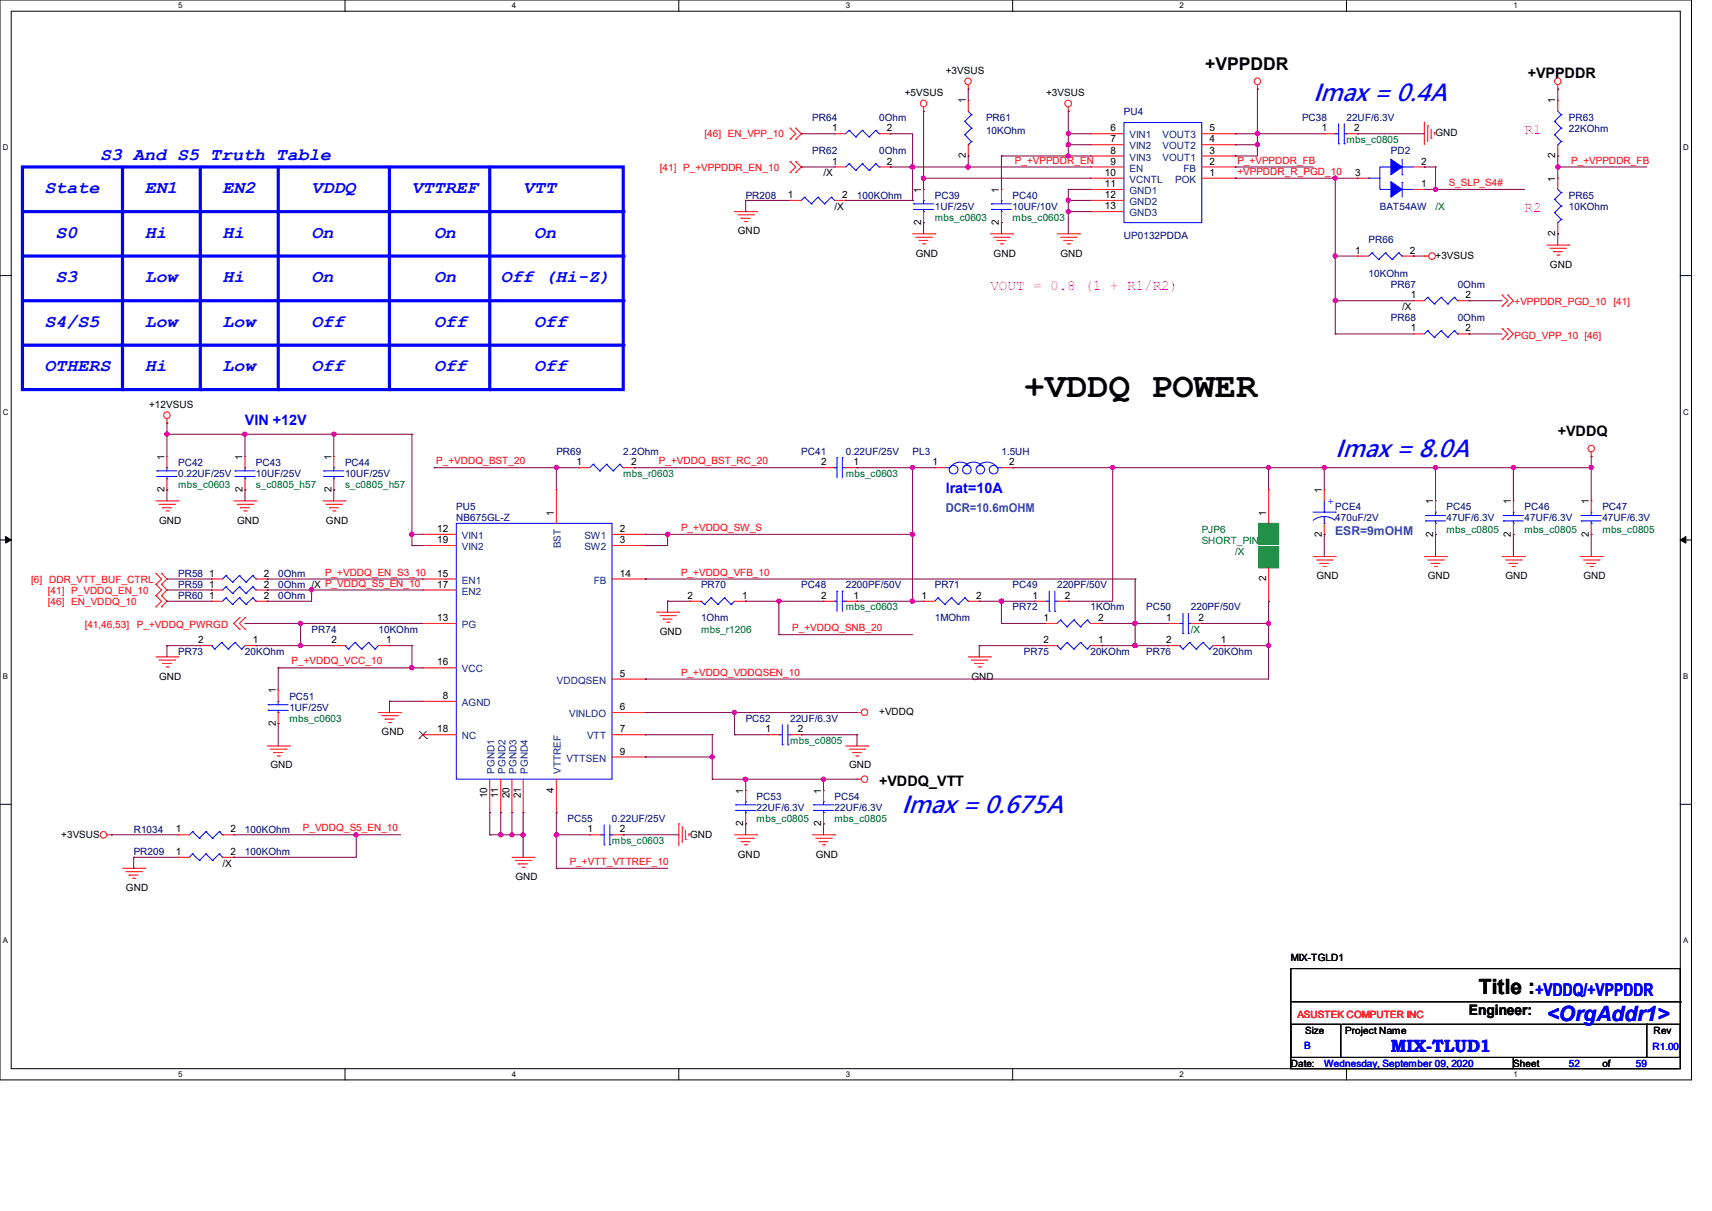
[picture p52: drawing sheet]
<svg xmlns="http://www.w3.org/2000/svg" width="297mm" height="210mm" viewBox="0 0 297 210" stroke-linecap="round" stroke-linejoin="round" font-family="sans-serif">
<defs><g id="words">
<text font-size="6.1" x="177.6" y="68.9">+VDDQ POWER</text>
<g font-size="4.3" fill="#00f">
<text x="227.8" y="17.5">Imax = 0.4A</text>
<text x="231.6" y="79.3">Imax = 8.0A</text>
<text x="156.4" y="141.1">Imax = 0.675A</text>
</g>
<text font-size="3.6" x="256.6" y="172.3">Title :</text>
<text font-size="3.6" fill="#00f" x="268.4" y="177.1">&lt;OrgAddr1&gt;</text>
<text font-size="3" x="209.1" y="12.1">+VPPDDR</text>
<g font-size="3" fill="#00f">
<text x="17.4" y="27.7">S3 And S5 Truth Table</text>
<text x="7.7" y="33.5">State</text>
<text x="25.1" y="33.5">EN1</text>
<text x="38.6" y="33.5">EN2</text>
<text x="54.1" y="33.5">VDDQ</text>
<text x="71.5" y="33.5">VTTREF</text>
<text x="90.8" y="33.5">VTT</text>
<text x="9.7" y="41.2">S0</text>
<text x="25.1" y="41.2">Hi</text>
<text x="38.6" y="41.2">Hi</text>
<text x="54.1" y="41.2">On</text>
<text x="75.3" y="41.2">On</text>
<text x="92.7" y="41.2">On</text>
<text x="9.7" y="48.9">S3</text>
<text x="25.1" y="48.9">Low</text>
<text x="38.6" y="48.9">Hi</text>
<text x="54.1" y="48.9">On</text>
<text x="75.3" y="48.9">On</text>
<text x="86.9" y="48.9">Off (Hi-Z)</text>
<text x="7.7" y="56.6">S4/S5</text>
<text x="25.1" y="56.6">Low</text>
<text x="38.6" y="56.6">Low</text>
<text x="54.1" y="56.6">Off</text>
<text x="75.3" y="56.6">Off</text>
<text x="92.7" y="56.6">Off</text>
<text x="7.7" y="64.4">OTHERS</text>
<text x="25.1" y="64.4">Hi</text>
<text x="38.6" y="64.4">Low</text>
<text x="54.1" y="64.4">Off</text>
<text x="75.3" y="64.4">Off</text>
<text x="92.7" y="64.4">Off</text>
<text x="266.4" y="172.7">+VDDQ/+VPPDDR</text>
<text x="241.3" y="182.4">MIX-TLUD1</text>
</g>
<g font-size="2.5">
<text x="265" y="13.5">+VPPDDR</text>
<text x="270.3" y="75.7">+VDDQ</text>
<text x="152.5" y="136.3">+VDDQ_VTT</text>
<text x="254.8" y="176.1">Engineer:</text>
</g>
<g font-size="2.5" fill="#f0f">
<text x="264.5" y="23.2">R1</text>
<text x="264.5" y="36.7">R2</text>
<text x="171.8" y="50.2">VOUT = 0.8 (1 + R1/R2)</text>
</g>
<g font-size="2.5" fill="#00f">
<text x="42.5" y="73.8">VIN +12V</text>
<text x="164.1" y="85.6">Irat=10A</text>
</g>
<g font-size="2.1" fill="#0080c0">
<text x="164.1" y="88.9">DCR=10.6mOHM</text>
<text x="231.6" y="92.8">ESR=9mOHM</text>
</g>
<g font-size="1.7">
<text x="157" y="16.7">+5VSUS</text>
<text x="164.1" y="12.8">+3VSUS</text>
<text x="167.6" y="17.9" transform="rotate(-90 167.6 17.9)">1</text>
<text x="181.5" y="16.7">+3VSUS</text>
<text x="269.8" y="17.9" transform="rotate(-90 269.8 17.9)">1</text>
<text x="144.4" y="22.8">1</text>
<text x="153.9" y="22.8">2</text>
<text x="192.7" y="22.8">6</text>
<text x="209.8" y="22.8">5</text>
<text x="229.3" y="22.8">1</text>
<text x="234.9" y="22.8">2</text>
<text x="249" y="23.6">GND</text>
<text x="144.4" y="28.5">1</text>
<text x="153.9" y="28.5">2</text>
<text x="167.6" y="27.4" transform="rotate(-90 167.6 27.4)">2</text>
<text x="192.7" y="24.7">7</text>
<text x="192.7" y="26.6">8</text>
<text x="192.7" y="28.5">9</text>
<text x="209.8" y="28.5">2</text>
<text x="209.8" y="26.6">3</text>
<text x="209.8" y="24.7">4</text>
<text x="246.5" y="28.5">2</text>
<text x="269.8" y="27.4" transform="rotate(-90 269.8 27.4)">2</text>
<text x="136.7" y="34.3">1</text>
<text x="142.9" y="30.6">/X</text>
<text x="146.1" y="34.3">2</text>
<text x="159.8" y="33.4" transform="rotate(-90 159.8 33.4)">1</text>
<text x="173.3" y="33.4" transform="rotate(-90 173.3 33.4)">1</text>
<text x="191.7" y="30.5">10</text>
<text x="191.7" y="32.4">11</text>
<text x="191.7" y="34.3">12</text>
<text x="209.8" y="30.5">1</text>
<text x="235.1" y="30.5">3</text>
<text x="246.5" y="32.4">1</text>
<text x="269.8" y="31.5" transform="rotate(-90 269.8 31.5)">1</text>
<text x="128" y="40.6">GND</text>
<text x="144.8" y="36.4">/X</text>
<text x="159.8" y="39" transform="rotate(-90 159.8 39)">2</text>
<text x="173.3" y="39" transform="rotate(-90 173.3 39)">2</text>
<text x="191.7" y="36.3">13</text>
<text x="269.8" y="40.9" transform="rotate(-90 269.8 40.9)">2</text>
<text x="158.9" y="44.5">GND</text>
<text x="172.4" y="44.5">GND</text>
<text x="184" y="44.5">GND</text>
<text x="235.1" y="44">1</text>
<text x="244.6" y="44">2</text>
<text x="249" y="44.9">+3VSUS</text>
<text x="268.9" y="46.4">GND</text>
<text x="243.2" y="53.8">/X</text>
<text x="244.8" y="51.7">1</text>
<text x="254.2" y="51.7">2</text>
<text x="244.8" y="57.5">1</text>
<text x="254.2" y="57.5">2</text>
<text x="25.9" y="70.7">+12VSUS</text>
<text x="28.5" y="79.8" transform="rotate(-90 28.5 79.8)">1</text>
<text x="42.1" y="79.8" transform="rotate(-90 42.1 79.8)">1</text>
<text x="57.5" y="79.8" transform="rotate(-90 57.5 79.8)">1</text>
<text x="100" y="80.7">1</text>
<text x="109.5" y="80.7">2</text>
<text x="142.4" y="80.7">2</text>
<text x="148.1" y="80.7">1</text>
<text x="161.8" y="80.7">1</text>
<text x="175.1" y="80.7">2</text>
<text x="28.5" y="85.3" transform="rotate(-90 28.5 85.3)">2</text>
<text x="42.1" y="85.3" transform="rotate(-90 42.1 85.3)">2</text>
<text x="57.5" y="85.3" transform="rotate(-90 57.5 85.3)">2</text>
<text x="96.1" y="89.4" transform="rotate(-90 96.1 89.4)">1</text>
<text x="219.7" y="89.4" transform="rotate(-90 219.7 89.4)">1</text>
<text x="229.3" y="85.5" transform="rotate(-90 229.3 85.5)">1</text>
<text x="248.6" y="87.5" transform="rotate(-90 248.6 87.5)">1</text>
<text x="262.1" y="87.5" transform="rotate(-90 262.1 87.5)">1</text>
<text x="275.6" y="87.5" transform="rotate(-90 275.6 87.5)">1</text>
<text x="27.6" y="90.8">GND</text>
<text x="41.1" y="90.8">GND</text>
<text x="56.6" y="90.8">GND</text>
<text x="75.9" y="92.2">12</text>
<text x="75.9" y="94.2">19</text>
<text x="107.5" y="92.2">2</text>
<text x="107.5" y="94.2">3</text>
<text x="229.3" y="93.1" transform="rotate(-90 229.3 93.1)">2</text>
<text x="248.6" y="93.1" transform="rotate(-90 248.6 93.1)">2</text>
<text x="262.1" y="93.1" transform="rotate(-90 262.1 93.1)">2</text>
<text x="275.6" y="93.1" transform="rotate(-90 275.6 93.1)">2</text>
<text x="36.3" y="101.9">1</text>
<text x="36.3" y="100">1</text>
<text x="45.8" y="101.9">2</text>
<text x="45.8" y="100">2</text>
<text x="75.9" y="100">15</text>
<text x="75.9" y="101.9">17</text>
<text x="107.5" y="100">14</text>
<text x="219.7" y="100.8" transform="rotate(-90 219.7 100.8)">2</text>
<text x="228.4" y="100.5">GND</text>
<text x="247.7" y="100.5">GND</text>
<text x="261.2" y="100.5">GND</text>
<text x="274.7" y="100.5">GND</text>
<text x="36.3" y="103.8">1</text>
<text x="45.8" y="103.8">2</text>
<text x="75.9" y="107.7">13</text>
<text x="119.3" y="103.8">2</text>
<text x="128.8" y="103.8">1</text>
<text x="142.4" y="103.8">2</text>
<text x="148.1" y="103.8">1</text>
<text x="159.8" y="103.8">1</text>
<text x="169.3" y="103.8">2</text>
<text x="179.1" y="103.8">1</text>
<text x="181.1" y="107.7">1</text>
<text x="184.7" y="103.8">2</text>
<text x="190.5" y="107.7">2</text>
<text x="202.3" y="107.7">1</text>
<text x="207.9" y="107.7">2</text>
<text x="34.4" y="111.5">2</text>
<text x="43.9" y="111.5">1</text>
<text x="57.5" y="111.5">2</text>
<text x="67" y="111.5">1</text>
<text x="114.5" y="110.1">GND</text>
<text x="181.1" y="111.5">2</text>
<text x="190.5" y="111.5">1</text>
<text x="202.3" y="111.5">2</text>
<text x="211.8" y="111.5">1</text>
<text x="27.6" y="117.9">GND</text>
<text x="75.9" y="115.4">16</text>
<text x="107.5" y="117.3">5</text>
<text x="168.5" y="117.9">GND</text>
<text x="47.8" y="125.9" transform="rotate(-90 47.8 125.9)">2</text>
<text x="47.8" y="120.3" transform="rotate(-90 47.8 120.3)">1</text>
<text x="76.8" y="121.2">8</text>
<text x="107.5" y="123.1">6</text>
<text x="152.5" y="124">+VDDQ</text>
<text x="66.2" y="127.5">GND</text>
<text x="75.9" y="127">18</text>
<text x="107.5" y="127">7</text>
<text x="107.5" y="130.8">9</text>
<text x="132.8" y="127">1</text>
<text x="138.4" y="127">2</text>
<text x="46.9" y="133.3">GND</text>
<text x="96.1" y="137.5" transform="rotate(-90 96.1 137.5)">4</text>
<text x="128.9" y="137.7" transform="rotate(-90 128.9 137.7)">1</text>
<text x="142.4" y="137.7" transform="rotate(-90 142.4 137.7)">1</text>
<text x="147.3" y="133.3">GND</text>
<text x="84.5" y="138.4" transform="rotate(-90 84.5 138.4)">10</text>
<text x="86.4" y="138.4" transform="rotate(-90 86.4 138.4)">11</text>
<text x="88.4" y="138.4" transform="rotate(-90 88.4 138.4)">20</text>
<text x="90.3" y="138.4" transform="rotate(-90 90.3 138.4)">21</text>
<text x="128.9" y="143.3" transform="rotate(-90 128.9 143.3)">2</text>
<text x="142.4" y="143.3" transform="rotate(-90 142.4 143.3)">2</text>
<text x="10.6" y="145.2">+3VSUS</text>
<text x="30.5" y="148.2">1</text>
<text x="30.5" y="144.4">1</text>
<text x="40" y="148.2">2</text>
<text x="40" y="144.4">2</text>
<text x="101.9" y="144.4">1</text>
<text x="107.5" y="144.4">2</text>
<text x="119.7" y="145.2">GND</text>
<text x="128" y="148.7">GND</text>
<text x="141.5" y="148.7">GND</text>
<text x="21.8" y="154.5">GND</text>
<text x="38.6" y="150.3">/X</text>
<text x="89.4" y="152.6">GND</text>
<text x="223.9" y="166.7">MIX-TGLD1</text>
<text x="226.4" y="179.2">Size</text>
<text x="233.4" y="179.2">Project Name</text>
<text x="286.9" y="179.4">Rev</text>
<text x="223.9" y="185">Date:</text>
<text x="262.5" y="185">Sheet</text>
<text x="278" y="185">of</text>
</g>
<g font-size="1.7" fill="#f00">
<text x="122.2" y="23.8">[46] EN_VPP_10</text>
<text x="114.5" y="29.6">[41] P_+VPPDDR_EN_10</text>
<text x="176.1" y="28.4">P_+VPPDDR_EN</text>
<text x="214.7" y="28.4">P_+VPPDDR_FB</text>
<text x="272.6" y="28.4">P_+VPPDDR_FB</text>
<text x="214.7" y="30.3">+VPPDDR_R_PGD_10</text>
<text x="251.3" y="32.3">S_SLP_S4#</text>
<text x="262.8" y="53">+VPPDDR_PGD_10</text>
<text x="279.9" y="53">[41]</text>
<text x="262.8" y="58.8">PGD_VPP_10 [46]</text>
<text x="75.7" y="80.5">P_+VDDQ_BST_20</text>
<text x="114.3" y="80.5">P_+VDDQ_BST_RC_20</text>
<text x="118.1" y="92.1">P_+VDDQ_SW_S</text>
<text x="5.4" y="101">[6] DDR_VTT_BUF_CTRL</text>
<text x="56.4" y="99.8">P_+VDDQ_EN_S3_10</text>
<text x="118.1" y="99.8">P_+VDDQ_VFB_10</text>
<text x="8.3" y="104.9">[46] EN_VDDQ_10</text>
<text x="8.3" y="103">[41] P_VDDQ_EN_10</text>
<text x="14.7" y="109">[41,46,53]</text>
<text x="23.7" y="109">P_+VDDQ_PWRGD</text>
<text x="137.5" y="109.5">P_+VDDQ_SNB_20</text>
<text x="50.6" y="115.2">P_+VDDQ_VCC_10</text>
<text x="118.1" y="117.2">P_+VDDQ_VDDQSEN_10</text>
<text x="52.5" y="144.2">P_VDDQ_S5_EN_10</text>
<text x="98.8" y="150">P_+VTT_VTTREF_10</text>
<text x="225.1" y="176.5">ASUSTEK COMPUTER INC</text>
</g>
<g font-size="1.7" fill="#000080">
<text x="140.9" y="20.9">PR64</text>
<text x="152.5" y="20.9">0Ohm</text>
<text x="171.1" y="20.9">PR61</text>
<text x="171.1" y="23.2">10KOhm</text>
<text x="195" y="20">PU4</text>
<text x="225.9" y="20.9">PC38</text>
<text x="233.6" y="20.9">22UF/6.3V</text>
<text x="272.2" y="20.9">PR63</text>
<text x="272.2" y="22.9">22KOhm</text>
<text x="140.9" y="26.7">PR62</text>
<text x="152.5" y="26.7">0Ohm</text>
<text x="241.3" y="26.7">PD2</text>
<text x="129.4" y="34.5">PR208</text>
<text x="148.7" y="34.5">100KOhm</text>
<text x="162.2" y="34.5">PC39</text>
<text x="175.7" y="34.5">PC40</text>
<text x="272.2" y="34.5">PR65</text>
<text x="162.2" y="36.4">1UF/25V</text>
<text x="175.7" y="36.4">10UF/10V</text>
<text x="195" y="41.4">UP0132PDDA</text>
<text x="239.4" y="36.4">BAT54AW</text>
<text x="272.2" y="36.4">10KOhm</text>
<text x="237.4" y="42.2">PR66</text>
<text x="237.4" y="48">10KOhm</text>
<text x="241.3" y="49.9">PR67</text>
<text x="252.9" y="49.9">0Ohm</text>
<text x="241.3" y="55.7">PR68</text>
<text x="252.9" y="55.7">0Ohm</text>
<text x="30.9" y="80.8">PC42</text>
<text x="30.9" y="82.7">0.22UF/25V</text>
<text x="44.4" y="80.8">PC43</text>
<text x="44.4" y="82.7">10UF/25V</text>
<text x="59.9" y="80.8">PC44</text>
<text x="59.9" y="82.7">10UF/25V</text>
<text x="96.5" y="78.8">PR69</text>
<text x="108.1" y="78.8">2.2Ohm</text>
<text x="139" y="78.8">PC41</text>
<text x="146.7" y="78.8">0.22UF/25V</text>
<text x="158.3" y="78.8">PL3</text>
<text x="173.7" y="78.8">1.5UH</text>
<text x="79.2" y="88.5">PU5</text>
<text x="231.6" y="88.5">PCE4</text>
<text x="250.9" y="88.5">PC45</text>
<text x="264.5" y="88.5">PC46</text>
<text x="278" y="88.5">PC47</text>
<text x="79.2" y="90.4">NB675GL-Z</text>
<text x="231.6" y="90.4">470uF/2V</text>
<text x="250.9" y="90.4">47UF/6.3V</text>
<text x="264.5" y="90.4">47UF/6.3V</text>
<text x="278" y="90.4">47UF/6.3V</text>
<text x="30.9" y="100.1">PR58</text>
<text x="48.3" y="100.1">0Ohm</text>
<text x="30.9" y="102">PR59</text>
<text x="30.9" y="103.9">PR60</text>
<text x="48.3" y="102">0Ohm /X P_VDDQ_S5_EN_10</text>
<text x="48.3" y="103.9">0Ohm</text>
<text x="121.6" y="102">PR70</text>
<text x="121.6" y="107.8">1Ohm</text>
<text x="139" y="102">PC48</text>
<text x="146.7" y="102">2200PF/50V</text>
<text x="162.2" y="102">PR71</text>
<text x="162.2" y="107.8">1MOhm</text>
<text x="175.7" y="105.9">PR72</text>
<text x="175.7" y="102">PC49</text>
<text x="183.4" y="102">220PF/50V</text>
<text x="189.2" y="105.9">1KOhm</text>
<text x="198.8" y="105.9">PC50</text>
<text x="206.6" y="105.9">220PF/50V</text>
<text x="30.9" y="113.6">PR73</text>
<text x="42.5" y="113.6">20KOhm</text>
<text x="54.1" y="109.7">PR74</text>
<text x="65.7" y="109.7">10KOhm</text>
<text x="177.6" y="113.6">PR75</text>
<text x="189.2" y="113.6">20KOhm</text>
<text x="198.8" y="113.6">PR76</text>
<text x="210.4" y="113.6">20KOhm</text>
<text x="50.2" y="121.3">PC51</text>
<text x="50.2" y="123.2">1UF/25V</text>
<text x="129.4" y="125.2">PC52</text>
<text x="137.1" y="125.2">22UF/6.3V</text>
<text x="98.5" y="142.5">PC55</text>
<text x="106.2" y="142.5">0.22UF/25V</text>
<text x="131.3" y="138.7">PC53</text>
<text x="131.3" y="140.6">22UF/6.3V</text>
<text x="144.8" y="138.7">PC54</text>
<text x="144.8" y="140.6">22UF/6.3V</text>
<text x="23.2" y="148.3">PR209</text>
<text x="23.2" y="144.5">R1034</text>
<text x="42.5" y="148.3">100KOhm</text>
<text x="42.5" y="144.5">100KOhm</text>
</g>
<g font-size="1.7" fill="#004080">
<text x="196" y="24">VIN1</text>
<text x="196" y="25.9">VIN2</text>
<text x="196" y="27.9">VIN3</text>
<text x="196" y="29.8">EN</text>
<text x="201.7" y="27.9">VOUT1</text>
<text x="201.7" y="25.9">VOUT2</text>
<text x="201.7" y="24">VOUT3</text>
<text x="205.3" y="29.8">FB</text>
<text x="196" y="31.7">VCNTL</text>
<text x="196" y="33.7">GND1</text>
<text x="196" y="35.6">GND2</text>
<text x="203.9" y="31.7">POK</text>
<text x="196" y="37.5">GND3</text>
<text x="80.1" y="93.5">VIN1</text>
<text x="80.1" y="95.4">VIN2</text>
<text x="97.3" y="95.1" transform="rotate(-90 97.3 95.1)">BST</text>
<text x="101.4" y="93.5">SW1</text>
<text x="101.4" y="95.4">SW2</text>
<text x="80.1" y="101.2">EN1</text>
<text x="103" y="101.2">FB</text>
<text x="80.1" y="103.1">EN2</text>
<text x="80.1" y="108.9">PG</text>
<text x="80.1" y="116.6">VCC</text>
<text x="96.6" y="118.6">VDDQSEN</text>
<text x="80.1" y="122.4">AGND</text>
<text x="98.8" y="124.4">VINLDO</text>
<text x="80.1" y="128.2">NC</text>
<text x="101.9" y="128.2">VTT</text>
<text x="85.8" y="134.2" transform="rotate(-90 85.8 134.2)">PGND1</text>
<text x="87.7" y="134.2" transform="rotate(-90 87.7 134.2)">PGND2</text>
<text x="89.6" y="134.2" transform="rotate(-90 89.6 134.2)">PGND3</text>
<text x="91.6" y="134.2" transform="rotate(-90 91.6 134.2)">PGND4</text>
<text x="97.3" y="134.2" transform="rotate(-90 97.3 134.2)">VTTREF</text>
<text x="98.3" y="132.1">VTTSEN</text>
</g>
<g font-size="1.7" fill="#008000">
<text x="233.6" y="24.8">mbs_c0805</text>
<text x="162.2" y="38.3">mbs_c0603</text>
<text x="175.7" y="38.3">mbs_c0603</text>
<text x="249" y="36.4">/X</text>
<text x="108.1" y="82.7">mbs_r0603</text>
<text x="146.7" y="82.7">mbs_c0603</text>
<text x="30.9" y="84.6">mbs_c0603</text>
<text x="44.4" y="84.6">s_c0805_h57</text>
<text x="59.9" y="84.6">s_c0805_h57</text>
<text x="208.5" y="92.4">PJP6</text>
<text x="208.5" y="94.3">SHORT_PIN</text>
<text x="250.9" y="92.4">mbs_c0805</text>
<text x="264.5" y="92.4">mbs_c0805</text>
<text x="278" y="92.4">mbs_c0805</text>
<text x="214.3" y="96.2">/X</text>
<text x="146.7" y="105.9">mbs_c0603</text>
<text x="121.6" y="109.7">mbs_r1206</text>
<text x="206.6" y="109.7">/X</text>
<text x="50.2" y="125.2">mbs_c0603</text>
<text x="137.1" y="129">mbs_c0805</text>
<text x="131.3" y="142.5">mbs_c0805</text>
<text x="144.8" y="142.5">mbs_c0805</text>
<text x="106.2" y="146.4">mbs_c0603</text>
</g>
<g font-size="1.7" fill="#00f">
<text x="230.3" y="87.3">+</text>
<text x="226.3" y="181.9">B</text>
<text x="229.7" y="185">Wednesday, September 09, 2020</text>
<text x="272.2" y="185">52</text>
<text x="283.8" y="185">59</text>
<text x="286.7" y="182.1">R1.00</text>
</g>
<g font-size="1.4">
<text x="30.9" y="1.4">5</text>
<text x="88.8" y="1.4">4</text>
<text x="146.7" y="1.4">3</text>
<text x="204.6" y="1.4">2</text>
<text x="262.6" y="1.4">1</text>
<text x=".5" y="26.1">D</text>
<text x="292" y="26.1">D</text>
<text x=".5" y="71.9">C</text>
<text x="292" y="71.9">C</text>
<text x=".5" y="117.8">B</text>
<text x="292" y="117.8">B</text>
<text x=".5" y="163.6">A</text>
<text x="292" y="163.6">A</text>
<text x="30.9" y="186.8">5</text>
<text x="88.8" y="186.8">4</text>
<text x="146.7" y="186.8">3</text>
<text x="204.6" y="186.8">2</text>
<text x="262.6" y="186.8">1</text>
</g>
</g></defs>
<path d="M0 0h293.5v187.3h-293.5zM1.9 1.9h289.6v183.4h-289.6z" fill="none" stroke="#000" stroke-width=".17"/>
<g fill="#fff">
<path d="M30.9 .2h.8v1.5h-.8z"/>
<path d="M30.9 185.5h.8v1.6h-.8z"/>
</g>
<path d="M59.9 0v1.9M59.9 185.3v2" fill="none" stroke="#000" stroke-width=".17"/>
<g fill="#fff">
<path d="M88.8 .2h.8v1.5h-.8z"/>
<path d="M88.8 185.5h.8v1.6h-.8z"/>
</g>
<path d="M117.8 0v1.9M117.8 185.3v2" fill="none" stroke="#000" stroke-width=".17"/>
<g fill="#fff">
<path d="M146.7 .2h.8v1.5h-.8z"/>
<path d="M146.7 185.5h.8v1.6h-.8z"/>
</g>
<path d="M175.7 0v1.9M175.7 185.3v2" fill="none" stroke="#000" stroke-width=".17"/>
<g fill="#fff">
<path d="M204.6 .2h.8v1.5h-.8z"/>
<path d="M204.6 185.5h.8v1.6h-.8z"/>
</g>
<path d="M233.6 0v1.9M233.6 185.3v2" fill="none" stroke="#000" stroke-width=".17"/>
<g fill="#fff">
<path d="M262.6 .2h.7v1.5h-.7z"/>
<path d="M262.6 185.5h.7v1.6h-.7z"/>
<path d="M.5 24.8h1v1.6h-1z"/>
<path d="M292 24.8h1v1.6h-1z"/>
<path d="M.5 70.7h1v1.5h-1z"/>
<path d="M292 70.7h1v1.5h-1z"/>
</g>
<path d="M0 47.8h1.9M291.5 47.8h2" fill="none" stroke="#000" stroke-width=".17"/>
<g fill="#fff">
<path d="M.5 116.5h.9v1.6h-.9z"/>
<path d="M292 116.5h.9v1.6h-.9z"/>
</g>
<path d="M0 93.6h1.9M291.5 93.6h2" fill="none" stroke="#000" stroke-width=".17"/>
<path d="M1 93l.9 .6-.9 .6zM291.5 93.6l1-.6v1.2z" fill="#000" stroke="#000" stroke-width=".17"/>
<g fill="#fff">
<path d="M.5 162.4h.9v1.5h-.9z"/>
<path d="M292 162.4h.9v1.5h-.9z"/>
</g>
<path d="M0 139.5h1.9M291.5 139.5h2" fill="none" stroke="#000" stroke-width=".17"/>
<path d="M21.3 29v38.6" fill="none" stroke="#00f" stroke-width=".55"/>
<circle cx="21.3" cy="67.6" r=".28" fill="#00f"/>
<path d="M3.9 29h104.2v38.6h-104.2zM3.9 59.9h104.2" fill="none" stroke="#00f" stroke-width=".55"/>
<circle cx="108.1" cy="59.9" r=".28" fill="#00f"/>
<path d="M3.9 52.2h104.2" fill="none" stroke="#00f" stroke-width=".55"/>
<circle cx="108.1" cy="52.2" r=".28" fill="#00f"/>
<path d="M3.9 44.4h104.2" fill="none" stroke="#00f" stroke-width=".55"/>
<circle cx="108.1" cy="44.4" r=".28" fill="#00f"/>
<path d="M3.9 36.7h104.2" fill="none" stroke="#00f" stroke-width=".55"/>
<circle cx="108.1" cy="36.7" r=".28" fill="#00f"/>
<path d="M34.8 29v38.6" fill="none" stroke="#00f" stroke-width=".55"/>
<circle cx="34.8" cy="67.6" r=".28" fill="#00f"/>
<path d="M48.3 29v38.6" fill="none" stroke="#00f" stroke-width=".55"/>
<circle cx="48.3" cy="67.6" r=".28" fill="#00f"/>
<path d="M67.6 29v38.6" fill="none" stroke="#00f" stroke-width=".55"/>
<circle cx="67.6" cy="67.6" r=".28" fill="#00f"/>
<path d="M85 29v38.6" fill="none" stroke="#00f" stroke-width=".55"/>
<circle cx="85" cy="67.6" r=".28" fill="#00f"/>
<g fill="none" stroke="#f00" stroke-width=".17">
<path d="M160.2 19.3h.1M160.2 18.5v.8M168 15.5h.1M168 17.4h.1M168 14.7v.8M168 17.4v1.9M185.3 19.3h.1M185.3 18.5v.8M218.1 15.5h.1M218.1 14.7v.8M270.3 15.5h.1M270.3 17.4h.1"/>
<path d="M270.3 14.7v.8M270.3 17.4v1.9M127.4 36.7h3.9M128 37.3h2.7M128.6 37.8h.1M128.6 37.8h1.5M129.2 38.4h.3M129.5 38.4h.1M130.7 37.3h.1M131.3 36.7h.1M137.1 29.9h.1M137.1 28h.1"/>
<path d="M137.1 24.1h.1M137.1 22.2h.1M137.1 34.8h.1M137.1 28l.9 1-.9 .9M137.1 22.2l.9 1-.9 .9M137.1 34.8h1.9M138 28h.1M138 29.9h.1M138 22.2h.1M138 24.1h.1M138 28l1 1-1 .9M138 22.2l1 1-1 .9"/>
<path d="M144.8 29h.1M144.8 23.2h.1M144.8 29h1.9M144.8 23.2h1.9M144.8 34.8h1.9M146.7 34.8h.1M152.5 29h1.9M152.5 23.2h1.9M154.4 29h.1M154.4 23.2h.1M160.2 32.9h.1M160.2 38.6h.1"/>
<path d="M160.2 32.9v1.9M160.2 36.7v1.9M168 27.1h.1M168 25.1v2M173.7 32.9h.1M173.7 38.6h.1M173.7 32.9v1.9M173.7 36.7v1.9M189.2 23.2h.1M189.2 25.1h.1M189.2 27.1h.1M189.2 29h.1"/>
<path d="M189.2 30.9h.1M189.2 32.9h.1M189.2 34.8h.1M189.2 36.7h.1M189.2 36.7h5.8M189.2 30.9h5.8M189.2 29h5.8M189.2 27.1h5.8M189.2 25.1h5.8M189.2 23.2h5.8M189.2 32.9h5.8M189.2 34.8h5.8"/>
<path d="M208.5 30.9h5.8M208.5 29h5.8M208.5 27.1h5.8M208.5 25.1h5.8M208.5 23.2h5.8M214.3 30.9h.1M214.3 29h.1M214.3 27.1h.1M214.3 25.1h.1M214.3 23.2h.1M229.7 23.2h.1M229.7 23.2h1.9"/>
<path d="M233.6 23.2h1.9M235.5 30.9h.1M235.5 23.2h.1M235.5 30.9h1.9M245.2 29h1.9M245.2 32.9h1.9M247.1 21.3h.1M247.1 32.9h.1M247.1 29h.1M247.1 21.3v3.8M247.7 21.8h.1M247.7 21.8v2.8"/>
<path d="M248.3 24h.1M248.3 22.4v1.6M248.8 23h.1M248.8 23v.4M270.3 27.1h.1M270.3 30.9h.1M270.3 25.1v2M270.3 30.9v2M270.3 38.6v2M158.3 40.6h3.9M158.9 41.1h2.7M159.5 41.7h.1"/>
<path d="M159.5 41.7h1.5M160.1 42.3h.3M160.4 42.3h.1M161.6 41.1h.1M162.2 40.6h.1M171.8 40.6h3.9M172.4 41.1h2.7M173 41.7h.1M173 41.7h1.5M173.6 42.3h.3M173.9 42.3h.1M175.1 41.1h.1"/>
<path d="M175.7 40.6h.1M183.4 40.6h3.9M184 41.1h2.7M184.6 41.7h.1M184.6 41.7h1.5M185.1 42.3h.4M185.5 42.3h.1M186.7 41.1h.1M187.3 40.6h.1M235.5 44.4h.1M235.5 44.4h1.9M243.2 44.4h2"/>
<path d="M245.2 52.2h.1M245.2 44.4h.1M245.2 57.9h.1M245.2 52.2h1.9M245.2 57.9h1.9M247.1 44.4h.1M247.1 44.4h.8M252.9 52.2h1.9M252.9 57.9h1.9M254.8 52.2h.1M254.8 57.9h.1M260.6 51.2h.1"/>
<path d="M260.6 53.1h.1M260.6 57h.1M260.6 58.9h.1M260.6 51.2l1 1-1 .9M260.6 57l1 .9-1 1M261.6 51.2h.1M261.6 53.1h.1M261.6 57h.1M261.6 58.9h.1M261.6 51.2l1 1-1 .9M261.6 57l1 .9-1 1M268.4 42.5h3.8"/>
<path d="M268.9 43.1h2.7M269.5 43.6h.1M269.5 43.6h1.6M270.1 44.2h.4M270.3 40.6h.1M270.5 44.2h.1M271.6 43.1h.1M272.2 42.5h.1M29 73.4h.1M29 79.2h.1M29 72.6v.8M29 79.2v1.9"/>
<path d="M42.5 79.2h.1M42.5 79.2v1.9M57.9 79.2h.1M57.9 79.2v1.9M276.1 79.2h.1M276.1 78.4v.8M27.1 99.4h.1M27.1 86.9h3.8M27.1 99.4l.9 1-.9 .9M27.6 87.5h2.7M28 99.4h.1M28 99.4l1 1-1 .9"/>
<path d="M28.2 88.1h.1M28.2 88.1h1.6M28.8 88.6h.4M29 85h.1M29 83v2M29.2 88.6h.1M30.3 87.5h.1M30.9 86.9h.1M40.6 86.9h3.8M41.1 87.5h2.8M41.7 88.1h.1M41.7 88.1h1.6"/>
<path d="M42.3 88.6h.4M42.5 85h.1M42.5 83v2M42.7 88.6h.1M43.9 87.5h.1M44.4 86.9h.1M56 86.9h3.9M56.6 87.5h2.7M57.1 88.1h.1M57.1 88.1h1.6M57.7 88.6h.4M57.9 85h.1"/>
<path d="M57.9 83v2M58.1 88.6h.1M59.3 87.5h.1M59.9 86.9h.1M73.4 92.7h.1M73.4 94.6h.1M73.4 92.7h5.8M73.4 94.6h5.8M96.5 85h.1M96.5 85v5.8M100.4 81.1h.1M100.4 81.1h1.9"/>
<path d="M106.2 92.7h5.8M106.2 94.6h5.8M108.1 81.1h2M110.1 81.1h.1M112 92.7h.1M112 94.6h.1M142.9 81.1h.1M142.9 81.1h1.9M146.7 81.1h2M148.7 81.1h.1M162.2 81.1h.1M162.2 81.1h1.9"/>
<path d="M173.7 81.1h2M175.7 81.1h.1M220.1 85h.1M220.1 85v5.8M220.1 98.5v5.8M227.8 96.5h3.8M228.4 97.1h2.7M229 97.7h.1M229 97.7h1.5M229.5 98.3h.4M229.7 85h.1M229.7 92.7h.1"/>
<path d="M229.7 85v1.9M229.7 90.8v1.9M229.9 98.3h.1M231.1 97.1h.1M231.6 96.5h.1M247.1 96.5h3.9M247.7 97.1h2.7M248.3 97.7h.1M248.3 97.7h1.5M248.8 98.3h.4M249 86.9h.1M249 92.7h.1"/>
<path d="M249 86.9v1.9M249 90.8v1.9M249.2 98.3h.1M250.4 97.1h.1M251 96.5h.1M260.6 96.5h3.9M261.2 97.1h2.7M261.8 97.7h.1M261.8 97.7h1.5M262.3 98.3h.5M262.6 86.9h.1M262.6 92.7h.1"/>
<path d="M262.6 86.9v1.9M262.6 90.8v1.9M262.8 98.3h.1M263.9 97.1h.1M264.5 96.5h.1M274.2 96.5h3.8M274.7 97.1h2.7M275.3 97.7h.1M275.3 97.7h1.5M275.9 98.3h.4M276.1 86.9h.1M276.1 92.7h.1"/>
<path d="M276.1 86.9v1.9M276.1 90.8v1.9M276.3 98.3h.1M277.4 97.1h.1M278 96.5h.1M27.1 101.3h.1M27.1 105.2h.1M27.1 103.3h.1M27.1 113.9h3.8M27.1 103.3l.9 1-.9 .9M27.1 101.3l.9 1-.9 1M27.6 114.5h2.7"/>
<path d="M28 101.3h.1M28 103.3h.1M28 105.2h.1M28 103.3l1 1-1 .9M28 101.3l1 1-1 1M28.2 115.1h.1M28.2 115.1h1.6M28.8 115.7h.4M29.2 115.7h.1M30.3 114.5h.1M30.9 113.9h.1M34.8 112h.1"/>
<path d="M34.8 112h1.9M36.7 102.3h.1M36.7 104.3h.1M36.7 100.4h.1M36.7 104.3h1.9M36.7 102.3h1.9M36.7 100.4h1.9M41.5 107.1h.1M41.5 109.1h.1M41.5 107.1l-.9 1 .9 1M42.5 107.1h.1M42.5 109.1h.1"/>
<path d="M42.5 107.1l-1 1 1 1M42.5 112h1.9M44.4 112h.1M44.4 104.3h2M44.4 102.3h2M44.4 100.4h2M46.4 102.3h.1M46.4 104.3h.1M46.4 100.4h.1M48.3 119.7h.1M48.3 119.7v1.9M57.9 112h.1"/>
<path d="M57.9 112h2M65.7 112h1.9M67.6 112h.1M73.4 108.1h.1M73.4 100.4h.1M73.4 115.8h.1M73.4 102.3h.1M73.4 108.1h5.8M73.4 102.3h5.8M73.4 100.4h5.8M73.4 115.8h5.8M106.2 117.8h5.8"/>
<path d="M106.2 100.4h5.8M112 117.8h.1M112 100.4h.1M113.9 106.2h3.9M114.5 106.8h2.7M115.1 107.4h.1M115.1 107.4h1.5M115.7 107.9h.3M116 107.9h.1M117.2 106.8h.1M117.8 106.2h.1M119.7 104.3h.1"/>
<path d="M119.7 104.3h1.9M127.4 104.3h2M129.4 104.3h.1M142.9 104.3h.1M142.9 104.3h1.9M146.7 104.3h2M148.7 104.3h.1M160.2 104.3h.1M160.2 104.3h2M168 113.9h3.8M168 104.3h1.9M168.5 114.5h2.7"/>
<path d="M169.1 115.1h.1M169.1 115.1h1.5M169.7 115.7h.4M169.9 104.3h.1M170.1 115.7h.1M171.2 114.5h.1M171.8 113.9h.1M179.5 104.3h.1M179.5 104.3h2M181.5 108.1h.1M181.5 112h.1M181.5 112h1.9"/>
<path d="M181.5 108.1h1.9M183.4 104.3h1.9M185.3 104.3h.1M189.2 112h1.9M189.2 108.1h1.9M191.1 108.1h.1M191.1 112h.1M202.7 112h.1M202.7 108.1h.1M202.7 112h1.9M202.7 108.1h1.9M206.6 108.1h1.9"/>
<path d="M208.5 108.1h.1M210.4 112h1.9M212.3 112h.1M220.1 104.3h.1M46.4 129.4h3.8M46.9 129.9h2.7M47.5 130.5h.1M47.5 130.5h1.6M48.1 131.1h.4M48.3 125.5h.1M48.3 123.6v1.9M48.5 131.1h.1"/>
<path d="M49.6 129.9h.1M50.2 129.4h.1M65.7 123.6h3.8M66.2 124.1h2.7M66.8 124.7h.1M66.8 124.7h1.6M67.4 125.3h.4M67.8 125.3h.1M68.9 124.1h.1M69.5 123.6h.1M73.4 121.6h.1M73.4 127.4h.1"/>
<path d="M73.4 127.4h5.8M73.4 121.6h5.8M85 135.1v5.8M86.9 135.1v5.8M88.8 135.1v5.8M90.8 135.1v5.8M96.5 135.1v5.8M106.2 123.6h5.8M106.2 127.4h5.8M106.2 131.3h5.8M112 123.6h.1M112 127.4h.1"/>
<path d="M112 131.3h.1M129.4 137.1h.1M129.4 137.1v1.9M133.2 127.4h.1M133.2 127.4h1.9M137.1 127.4h1.9M139 127.4h.1M142.9 137.1h.1M142.9 137.1v1.9M146.7 129.4h3.9M147.3 129.9h2.7M147.9 130.5h.1"/>
<path d="M147.9 130.5h1.5M148.5 131.1h.3M148.7 123.6h.1M148.7 135.1h.1M148.7 123.6h.7M148.7 135.1h.7M148.8 131.1h.1M150 129.9h.1M150.6 129.4h.1M18.5 144.8h.8M19.3 144.8h.1M21.3 150.6h3.8"/>
<path d="M21.8 151.2h2.8M22.4 151.8h.1M22.4 151.8h1.6M23 152.3h.4M23.4 152.3h.1M24.6 151.2h.1M25.1 150.6h.1M30.9 148.7h.1M30.9 144.8h.1M30.9 144.8h2M30.9 148.7h2M38.6 144.8h2"/>
<path d="M38.6 148.7h2M40.6 148.7h.1M40.6 144.8h.1M85 140.9h.1M86.9 140.9h.1M88.8 140.9h.1M88.8 148.7h3.9M89.4 149.2h2.7M90 149.8h.1M90 149.8h1.5M90.6 150.4h.3M90.8 140.9h.1"/>
<path d="M90.9 150.4h.1M92.1 149.2h.1M92.7 148.7h.1M96.5 140.9h.1M102.3 144.8h.1M102.3 144.8h2M106.2 144.8h1.9M108.1 144.8h.1M117.8 142.9h.1M117.8 142.9v3.8M118.4 143.4h.1M118.4 143.4v2.7"/>
<path d="M118.9 145.6h.1M118.9 144v1.6M119.5 144.6h.1M119.5 144.6v.4M127.4 144.8h3.9M128 145.4h2.7M128.6 146h.1M128.6 146h1.5M129.2 146.5h.3M129.4 142.9h.1M129.4 140.9v2M129.5 146.5h.1"/>
<path d="M130.7 145.4h.1M131.3 144.8h.1M140.9 144.8h3.9M141.5 145.4h2.7M142.1 146h.1M142.1 146h1.5M142.7 146.5h.3M142.9 142.9h.1M142.9 140.9v2M143 146.5h.1M144.2 145.4h.1M144.8 144.8h.1"/>
<circle cx="160.2" cy="17.9" r=".56"/>
<circle cx="167.9" cy="14.1" r=".56"/>
<circle cx="185.3" cy="17.9" r=".57"/>
<circle cx="218.1" cy="14.1" r=".56"/>
<circle cx="270.2" cy="14.1" r=".56"/>
<circle cx="248.4" cy="44.4" r=".57"/>
<circle cx="28.9" cy="72" r=".56"/>
<circle cx="276" cy="77.8" r=".56"/>
<circle cx="150" cy="123.5" r=".56"/>
<circle cx="150" cy="135.1" r=".56"/>
<circle cx="17.9" cy="144.8" r=".56"/>
</g>
<path d="M223.9 168h67.6v15.4h-67.6zM223.9 177.6h8.7v5.8h-8.7zM223.9 173.7h67.6M232.8 177.6h52.9M285.7 177.6h5.8v5.8h-5.8zM285.7 177.6h.1M291.5 173.7h.1M223.9 183.4h38.7v1.9h-38.7zM262.6 183.4h28.9v1.9h-28.9z" fill="none" stroke="#000" stroke-width=".17"/>
<g fill="none" stroke="#00f" stroke-width=".17">
<path d="M168 19.3l.5 .6M168.5 19.9h.1M168.5 19.9l-1.1 1.1M270.3 19.3l.5 .6M270.8 19.9h.1M270.8 19.9l-1.1 1.1M139.6 34.2h.1M139.6 34.2l1.2 1.1M139.6 34.2l-.6 .6M140.8 35.3h.1M141.9 34.2h.1M141.9 34.2l1.1 1.1"/>
<path d="M141.9 34.2l-1.1 1.1M143 35.3h.1M144.2 34.2h.1M144.2 34.2l.6 .6M144.2 34.2l-1.2 1.1M144.8 34.8h.1M147.3 28.4h.1M147.3 22.6h.1M147.3 28.4l1.2 1.1M147.3 28.4l-.6 .6M147.3 22.6l1.2 1.1M147.3 22.6l-.6 .6"/>
<path d="M148.5 29.5h.1M148.5 23.7h.1M149.6 28.4h.1M149.6 22.6h.1M149.6 28.4l1.2 1.1M149.6 28.4l-1.1 1.1M149.6 22.6l1.2 1.1M149.6 22.6l-1.1 1.1M150.8 29.5h.1M150.8 23.7h.1M151.9 28.4h.1M151.9 22.6h.1"/>
<path d="M151.9 28.4l.6 .6M151.9 28.4l-1.1 1.1M151.9 22.6l.6 .6M151.9 22.6l-1.1 1.1M152.5 29h.1M152.5 23.2h.1M158.5 35.3h.1M158.5 36.3h.1M158.5 35.3h3.5M158.5 36.3h3.5M160.2 34.8h.1M160.2 36.7h.1"/>
<path d="M160.2 34.8v.5M160.2 36.3v.4M167.4 23.4h.1M167.4 21h.1M167.4 23.4l1.1 1.2M167.4 21l1.1 1.2M168 25.1h.1M168.5 24.6h.1M168.5 22.2h.1M168.5 24.6l-.5 .5M168.5 22.2l-1.1 1.2M172 35.3h.1"/>
<path d="M172 36.3h.1M172 35.3h3.5M172 36.3h3.5M173.7 34.8h.1M173.7 36.7h.1M173.7 34.8v.5M173.7 36.3v.4M195 21.3h13.5v17.3h-13.5zM231.6 23.2h.1M231.6 23.2h.6M232.2 24.9h.1M232.2 21.5v3.4"/>
<path d="M233.2 24.9h.1M233.2 21.5v3.4M233.2 23.2h.4M233.6 23.2h.1M237.4 30.9h.1M237.4 30.9h2M241.3 29h-1.9v3.9h1.9M243.2 31.7h.1M243.2 29h.1M243.2 30.3h.1M243.2 32.9h.1M243.2 27.6v2.7"/>
<path d="M243.2 31.7v2.5M243.2 29h2M243.2 32.9h2M269.7 23.4h.1M269.7 21h.1M269.7 36.9h.1M269.7 34.6h.1M269.7 23.4l1.1 1.2M269.7 21l1.1 1.2M269.7 36.9l1.1 1.2M269.7 34.6l1.1 1.1M270.3 25.1h.1"/>
<path d="M270.3 38.6h.1M270.3 32.9l.5 .5M270.8 24.6h.1M270.8 22.2h.1M270.8 38.1h.1M270.8 33.4h.1M270.8 35.7h.1M270.8 24.6l-.5 .5M270.8 22.2l-1.1 1.2M270.8 38.1l-.5 .5M270.8 35.7l-1.1 1.2M270.8 33.4l-1.1 1.2"/>
<path d="M238 43.9h.1M238 43.9l1.2 1.1M238 43.9l-.6 .5M239.2 45h.1M240.4 43.9h.1M240.4 43.9l1.1 1.1M240.4 43.9l-1.2 1.1M241.5 45h.1M242.7 43.9h.1M242.7 43.9l.5 .5M242.7 43.9l-1.2 1.1M243.2 44.4h.1"/>
<path d="M247.7 51.6h.1M247.7 57.4h.1M247.7 51.6l1.1 1.1M247.7 51.6l-.6 .6M247.7 57.4l1.1 1.1M247.7 57.4l-.6 .5M248.8 52.7h.1M248.8 58.5h.1M250 51.6h.1M250 57.4h.1M250 51.6l1.2 1.1M250 51.6l-1.2 1.1"/>
<path d="M250 57.4l1.2 1.1M250 57.4l-1.2 1.1M251.2 52.7h.1M251.2 58.5h.1M252.3 51.6h.1M252.3 57.4h.1M252.3 51.6l.6 .6M252.3 51.6l-1.1 1.1M252.3 57.4l.6 .5M252.3 57.4l-1.1 1.1M252.9 52.2h.1M252.9 57.9h.1"/>
<path d="M145.2 79.4h.1M145.2 79.4v3.4M146.1 79.4h.1M146.1 79.4v3.4M27.2 81.7h.1M27.2 82.6h.1M27.2 81.7h3.5M27.2 82.6h3.5M29 81.1h.1M29 83h.1M29 81.1v.6M29 82.6v.4"/>
<path d="M39.2 99.8h.1M39.2 99.8l1.1 1.2M39.2 99.8l-.6 .6M40.8 81.7h.1M40.8 82.6h.1M40.8 81.7h3.4M40.8 82.6h3.4M41.5 99.8h.1M41.5 99.8l1.2 1.2M41.5 99.8l-1.2 1.2M42.5 81.1h.1M42.5 83h.1"/>
<path d="M42.5 81.1v.6M42.5 82.6v.4M43.9 99.8h.1M43.9 99.8l.5 .6M43.9 99.8l-1.2 1.2M56.2 81.7h.1M56.2 82.6h.1M56.2 81.7h3.4M56.2 82.6h3.4M57.9 81.1h.1M57.9 83h.1M57.9 81.1v.6"/>
<path d="M57.9 82.6v.4M79.2 90.8h27v44.3h-27zM102.9 80.5h.1M102.9 80.5l1.2 1.2M102.9 80.5l-.6 .6M104.1 81.7h.1M105.2 80.5h.1M105.2 80.5l1.2 1.2M105.2 80.5l-1.1 1.2M106.4 81.7h.1M107.5 80.5h.1M107.5 80.5l.6 .6"/>
<path d="M107.5 80.5l-1.1 1.2M108.1 81.1h.1M144.8 81.1h.1M144.8 81.1h.4M146.1 81.1h.6M146.7 81.1h.1M164.1 81.1h.6M164.7 81.1h.1M168.3 81a2.1 2.1 0 0 0-3.4 0M170.6 80.9a2.13 2.13 0 0 0-3.4 .1M172.9 81a2.1 2.1 0 0 0-3.4 0M173 81.1h.7"/>
<path d="M173.7 81.1h.1M227.8 88.8h3.8M229.7 89.6l1.2 .2 .7 .4M229.7 89.6l-.8 .1-1.1 .5M229.7 90.8h.1M229.7 88.8h.1M229.7 86.9v1.9M229.7 89.6v1.2M231.6 88.8h.1M247.3 89.4h.1M247.3 90.3h.1M247.3 89.4h3.5"/>
<path d="M247.3 90.3h3.5M249 88.8h.1M249 90.8h.1M249 88.8v.6M249 90.3v.5M260.8 89.4h.1M260.8 90.3h.1M260.8 89.4h3.5M260.8 90.3h3.5M262.6 88.8h.1M262.6 90.8h.1M262.6 88.8v.6"/>
<path d="M262.6 90.3v.5M274.3 89.4h.1M274.3 90.3h.1M274.3 89.4h3.5M274.3 90.3h3.5M276.1 88.8h.1M276.1 90.8h.1M276.1 88.8v.6M276.1 90.3v.5M36.7 112h.1M36.7 112l.6 .6M37.3 112.6h.1"/>
<path d="M38.4 111.4h.1M38.4 111.4l1.2 1.2M38.4 111.4l-1.1 1.2M39.2 101.8h.1M39.2 103.7h.1M39.2 101.8l1.1 1.1M39.2 101.8l-.6 .5M39.2 103.7l1.1 1.1M39.2 103.7l-.6 .6M39.6 112.6h.1M40.3 102.9h.1M40.3 104.8h.1"/>
<path d="M40.3 101h.1M40.8 111.4h.1M40.8 111.4l1.1 1.2M40.8 111.4l-1.2 1.2M41.5 101.8h.1M41.5 103.7h.1M41.5 101.8l1.2 1.1M41.5 101.8l-1.2 1.1M41.5 103.7l1.2 1.1M41.5 103.7l-1.2 1.1M41.9 112.6h.1M42.5 112l-.6 .6"/>
<path d="M42.7 102.9h.1M42.7 104.8h.1M42.7 101h.1M43.9 101.8h.1M43.9 103.7h.1M43.9 101.8l.5 .5M43.9 101.8l-1.2 1.1M43.9 103.7l.5 .6M43.9 103.7l-1.2 1.1M44.4 102.3h.1M44.4 104.3h.1M44.4 100.4h.1"/>
<path d="M59.9 112h.1M59.9 112l.6 .6M60.5 112.6h.1M61.6 111.4h.1M61.6 111.4l1.1 1.2M61.6 111.4l-1.1 1.2M62.7 112.6h.1M63.9 111.4h.1M63.9 111.4l1.2 1.2M63.9 111.4l-1.2 1.2M65.1 112.6h.1M65.7 112l-.6 .6"/>
<path d="M121.6 104.3h.1M121.6 104.3l.6 .5M122.2 104.8h.1M123.4 103.7h.1M123.4 103.7l1.1 1.1M123.4 103.7l-1.2 1.1M124.5 104.8h.1M125.7 103.7h.1M125.7 103.7l1.1 1.1M125.7 103.7l-1.2 1.1M126.8 104.8h.1M127.4 104.3l-.6 .5"/>
<path d="M144.8 104.3h.1M144.8 104.3h.4M145.2 102.5h.1M145.2 102.5v3.5M146.1 102.5h.1M146.1 104.3h.6M146.1 102.5v3.5M146.7 104.3h.1M162.7 103.7h.1M162.7 103.7l1.2 1.1M162.7 103.7l-.5 .6M163.9 104.8h.1"/>
<path d="M165.1 103.7h.1M165.1 103.7l1.1 1.1M165.1 103.7l-1.2 1.1M166.2 104.8h.1M167.4 103.7h.1M167.4 103.7l.6 .6M167.4 103.7l-1.2 1.1M168 104.3h.1M181.5 104.3h.1M181.5 104.3h.5M182 106h.1M182 102.5v3.5"/>
<path d="M183 106h.1M183 102.5v3.5M183 104.3h.4M183.4 104.3h.1M183.4 112h.1M183.4 112l.6 .6M184 107.5h.1M184 112.6h.1M184 107.5l1.1 1.2M184 107.5l-.6 .6M185.1 108.7h.1M185.1 111.4h.1"/>
<path d="M185.1 111.4l1.2 1.2M185.1 111.4l-1.1 1.2M186.3 107.5h.1M186.3 112.6h.1M186.3 107.5l1.2 1.2M186.3 107.5l-1.2 1.2M187.5 108.7h.1M187.5 111.4h.1M187.5 111.4l1.1 1.2M187.5 111.4l-1.2 1.2M188.6 107.5h.1M188.6 112.6h.1"/>
<path d="M188.6 107.5l.6 .6M188.6 107.5l-1.1 1.2M189.2 108.1h.1M189.2 112l-.6 .6M204.6 112h.1M204.6 108.1h.1M204.6 112l.6 .6M204.6 108.1h.6M205.2 112.6h.1M205.2 109.9h.1M205.2 106.4v3.5M206.2 109.9h.1"/>
<path d="M206.2 106.4v3.5M206.2 108.1h.4M206.4 111.4h.1M206.4 111.4l1.1 1.2M206.4 111.4l-1.2 1.2M206.6 108.1h.1M207.5 112.6h.1M208.7 111.4h.1M208.7 111.4l1.1 1.2M208.7 111.4l-1.2 1.2M209.8 112.6h.1M210.4 112l-.6 .6"/>
<path d="M46.5 122.2h.1M46.5 123.2h.1M46.5 122.2h3.5M46.5 123.2h3.5M48.3 121.6h.1M48.3 123.6h.1M48.3 121.6v.6M48.3 123.2v.4M127.6 139.6h.1M127.6 139.6h3.5M129.4 139h.1M129.4 139v.6"/>
<path d="M135.1 127.4h.1M135.1 127.4h.6M135.7 129.2h.1M135.7 125.7v3.5M136.7 129.2h.1M136.7 125.7v3.5M136.7 127.4h.4M137.1 127.4h.1M141.1 139.6h.1M141.1 139.6h3.5M142.9 139h.1M142.9 139v.6"/>
<path d="M33.4 148.1h.1M33.4 144.2h.1M33.4 144.2l-.5 .6M33.4 148.1l1.2 1.1M33.4 148.1l-.5 .6M33.4 144.2l1.2 1.2M34.6 149.2h.1M34.6 145.4h.1M35.7 148.1h.1M35.7 144.2h.1M35.7 148.1l1.2 1.1M35.7 148.1l-1.1 1.1"/>
<path d="M35.7 144.2l1.2 1.2M35.7 144.2l-1.1 1.2M36.9 149.2h.1M36.9 145.4h.1M38.1 148.1h.1M38.1 144.2h.1M38.1 148.1l.5 .6M38.1 148.1l-1.2 1.1M38.1 144.2l.5 .6M38.1 144.2l-1.2 1.2M38.6 148.7h.1M38.6 144.8h.1"/>
<path d="M104.3 144.8h.1M104.3 144.8h.5M104.8 146.5h.1M104.8 143v3.5M105.8 146.5h.1M105.8 143v3.5M105.8 144.8h.4M106.2 144.8h.1M127.6 140.5h.1M127.6 140.5h3.5M129.4 140.9h.1M129.4 140.5v.4"/>
<path d="M141.1 140.5h.1M141.1 140.5h3.5M142.9 140.9h.1M142.9 140.5v.4"/>
<circle cx="165.4" cy="81.5" r=".75"/>
<circle cx="167.7" cy="81.4" r=".74"/>
<circle cx="170.1" cy="81.4" r=".74"/>
<circle cx="172.4" cy="81.5" r=".75"/>
</g>
<g fill="#008000" stroke="#008000" stroke-width=".17">
<path d="M218.4 90.8h3.4v3.6h-3.4z" fill-rule="evenodd"/>
<path d="M218.4 94.8h3.4v3.7h-3.4z" fill-rule="evenodd"/>
</g>
<g fill="#00f" stroke="#00f" stroke-width=".17">
<path d="M241.3 31.5l1.9 1.4-1.9 1.3z" fill-rule="evenodd"/>
<path d="M241.3 27.6l1.9 1.4-1.9 1.3z" fill-rule="evenodd"/>
</g>
<path d="M72.7 128.1h.1M72.8 126.8l1.2 1.3M74 126.8l-1.3 1.3M74 128.1h.1" fill="none" stroke="#804000" stroke-width=".17"/>
<g fill="none" stroke="#800040" stroke-width=".17">
<path d="M160.2 19.3h.1M160.2 19.3v13.6M168 15.5h.1M168 15.5v1.9M185.3 19.3h.1M185.3 19.3v7.8M218.1 15.5h.1M218.1 15.5v11.6h-3.8M270.3 15.5h.1M270.3 15.5v1.9M129.4 34.8h.1M129.4 36.7h.1"/>
<path d="M129.4 34.8v1.9M129.4 34.8h7.7M139 29h.1M139 23.2h.1M139 29h5.8M139 23.2h5.8M146.7 34.8h.1M146.7 34.8h11.6M154.4 29h.1M154.4 23.2h.1M154.4 23.2h3.9v11.6M154.4 29h34.8"/>
<path d="M158.3 29h.1M158.3 34.8h.1M160.2 30.9h.1M160.2 38.6h.1M160.2 30.9h29M160.2 38.6v2M168 27.1h.1M168 29h.1M168 27.1v1.9M173.7 27.1h.1M173.7 38.6h.1M173.7 27.1v5.8"/>
<path d="M173.7 38.6v2M173.7 27.1h15.5M185.3 25.1h.1M185.3 27.1h.1M185.3 23.2h.1M185.3 36.7h.1M185.3 34.8h.1M185.3 32.9h.1M185.3 32.9v7.7M185.3 23.2h3.9M185.3 25.1h3.9M185.3 34.8h3.9"/>
<path d="M185.3 36.7h3.9M185.3 32.9h3.9M214.3 27.1h.1M214.3 23.2h.1M214.3 25.1h.1M214.3 30.9h.1M214.3 29h.1M214.3 29h13.5M214.3 23.2h15.4M214.3 25.1h3.8M214.3 30.9h21.2M218.1 25.1h.1"/>
<path d="M218.1 23.2h.1M231.6 30.9h.1M231.6 30.9v27M235.5 23.2h.1M235.5 23.2h11.6M247.1 32.9h.1M247.1 29h.1M247.1 29h1.9M247.1 32.9h17.4M249 29h.1M249 32.9h.1M249 29v3.9"/>
<path d="M270.3 27.1h.1M270.3 29h.1M270.3 27.1v3.8M270.3 29h15.4M231.6 44.4h.1M231.6 52.2h.1M231.6 57.9h.1M231.6 44.4h3.9M231.6 52.2h13.6M231.6 57.9h13.6M245.2 44.4h.1M245.2 44.4h1.9"/>
<path d="M254.8 52.2h.1M254.8 57.9h.1M254.8 52.2h5.8M254.8 57.9h5.8M270.3 40.6h.1M270.3 40.6v1.9M29 73.4h.1M29 75.3h.1M29 73.4v5.8M29 75.3h42.5M42.5 75.3h.1M42.5 75.3v3.9"/>
<path d="M57.9 75.3h.1M57.9 75.3v3.9M71.5 75.3h.1M71.5 75.3v19.3M276.1 79.2h.1M276.1 79.2v7.7M29 85h.1M29 85v1.9M42.5 85h.1M42.5 85v1.9M57.9 85h.1M57.9 85v1.9"/>
<path d="M71.5 92.7h.1M71.5 94.6h.1M71.5 92.7h1.9M71.5 94.6h1.9M75.3 81.1h.1M75.3 81.1h25.1M96.5 81.1h.1M96.5 81.1v3.9M110.1 81.1h.1M110.1 81.1h32.8M112 92.7h.1M112 94.6h.1"/>
<path d="M112 92.7h46.3M115.8 92.7h.1M115.8 92.7v1.9h-3.8M148.7 81.1h.1M148.7 81.1h13.5M158.3 81.1h.1M158.3 92.7h.1M158.3 81.1v23.2M175.7 81.1h.1M175.7 81.1h100.4M193 81.1h.1M193 81.1v23.2h-7.7"/>
<path d="M220.1 81.1h.1M220.1 81.1v3.9M229.7 81.1h.1M229.7 92.7h.1M229.7 81.1v3.9M229.7 92.7v3.8M249 92.7h.1M249 81.1h.1M249 81.1v5.8M249 92.7v3.8M262.6 92.7h.1M262.6 81.1h.1"/>
<path d="M262.6 81.1v5.8M262.6 92.7v3.8M276.1 92.7h.1M276.1 81.1h.1M276.1 92.7v3.8M29 112h.1M29 100.4h.1M29 104.3h.1M29 102.3h.1M29 112h5.8M29 112v1.9M29 104.3h7.7"/>
<path d="M29 100.4h7.7M29 102.3h7.7M42.5 108.1h.1M42.5 108.1h30.9M44.4 112h.1M44.4 112h13.5M46.4 102.3h.1M46.4 100.4h.1M46.4 104.3h.1M46.4 100.4h27M46.4 102.3h27M48.3 115.8h.1"/>
<path d="M48.3 115.8h25.1M48.3 115.8v3.9M52.2 108.1h.1M52.2 112h.1M52.2 108.1v3.9M54.1 102.3h.1M54.1 102.3v2h-7.7M67.6 112h.1M67.6 112h3.9M71.5 115.8h.1M71.5 112h.1M71.5 112v3.8"/>
<path d="M112 100.4h.1M112 117.8h.1M112 100.4h84.9M115.8 104.3h.1M115.8 104.3v1.9M115.8 104.3h3.9M129.4 104.3h.1M129.4 104.3h13.5M135.1 104.3h.1M135.1 110.1h.1M135.1 104.3v5.8M135.1 110.1h23.2"/>
<path d="M148.7 104.3h.1M148.7 104.3h11.5M158.3 104.3h.1M169.9 104.3h.1M169.9 112h.1M169.9 112h11.6M169.9 104.3h9.6M169.9 112v1.9M173.7 108.1h.1M173.7 104.3h.1M173.7 108.1h7.8M173.7 104.3v3.8"/>
<path d="M185.3 104.3h.1M191.1 108.1h.1M191.1 112h.1M191.1 112h11.6M191.1 108.1h11.6M196.9 100.4h.1M196.9 108.1h.1M196.9 112h.1M196.9 100.4v11.6M208.5 108.1h.1M208.5 108.1h11.6M212.3 112h.1"/>
<path d="M212.3 112h7.8M220.1 108.1h.1M220.1 104.3h.1M220.1 112h.1M220.1 104.3v13.5h-108.1M48.3 125.5h.1M48.3 125.5v3.9M67.6 121.6h.1M67.6 121.6h5.8M67.6 121.6v2M112 123.6h.1M112 127.4h.1"/>
<path d="M112 131.3h.1M112 123.6h36.7M112 127.4h11.6M112 131.3h11.6M123.6 127.4h.1M123.6 135.1h.1M123.6 131.3h.1M123.6 127.4v7.7M123.6 135.1h25.1M127.4 127.4h.1M127.4 123.6h.1M127.4 127.4h5.8"/>
<path d="M127.4 123.6v3.8M129.4 135.1h.1M129.4 135.1v2M139 127.4h.1M139 127.4h9.7M142.9 135.1h.1M142.9 135.1v2M148.7 127.4h.1M148.7 127.4v2M19.3 144.8h.1M19.3 144.8h11.6M23.2 148.7h.1"/>
<path d="M23.2 150.6h.1M23.2 148.7h7.7M23.2 148.7v1.9M40.6 148.7h.1M40.6 144.8h28.9M61.8 144.8h.1M61.8 144.8v3.9h-21.2M85 140.9h.1M85 144.8h.1M85 140.9v3.9M85 144.8h5.8M86.9 140.9h.1"/>
<path d="M86.9 144.8h.1M86.9 140.9v3.9M88.8 140.9h.1M88.8 144.8h.1M88.8 140.9v3.9M90.8 140.9h.1M90.8 144.8h.1M90.8 140.9v7.8M96.5 150.6h.1M96.5 140.9h.1M96.5 144.8h.1M96.5 140.9v9.7"/>
<path d="M96.5 144.8h5.8M96.5 150.6h19.3M108.1 144.8h.1M108.1 144.8h9.7M129.4 142.9h.1M129.4 142.9v1.9M142.9 142.9h.1M142.9 142.9v1.9"/>
</g>
<g fill="#f0f" stroke="#f0f" stroke-width=".17">
<circle cx="52.1" cy="108.1" r=".37"/>
<circle cx="96.5" cy="81.1" r=".37"/>
<circle cx="115.8" cy="92.6" r=".37"/>
<circle cx="158.3" cy="81.1" r=".37"/>
<circle cx="135.1" cy="104.2" r=".37"/>
<circle cx="158.3" cy="104.2" r=".37"/>
<circle cx="158.3" cy="92.6" r=".37"/>
<circle cx="173.7" cy="104.2" r=".37"/>
<circle cx="196.9" cy="108.1" r=".37"/>
<circle cx="196.9" cy="112" r=".37"/>
<circle cx="220.1" cy="112" r=".36"/>
<circle cx="193" cy="81.1" r=".37"/>
<circle cx="220.1" cy="108.1" r=".36"/>
<circle cx="229.7" cy="81.1" r=".36"/>
<circle cx="220.1" cy="81.1" r=".36"/>
<circle cx="262.5" cy="81.1" r=".36"/>
<circle cx="249" cy="81.1" r=".36"/>
<circle cx="276" cy="81.1" r=".36"/>
<circle cx="127.4" cy="123.5" r=".36"/>
<circle cx="129.3" cy="135.1" r=".37"/>
<circle cx="142.9" cy="135.1" r=".36"/>
<circle cx="123.5" cy="131.3" r=".36"/>
<circle cx="86.9" cy="144.8" r=".37"/>
<circle cx="88.8" cy="144.8" r=".36"/>
<circle cx="90.7" cy="144.8" r=".37"/>
<circle cx="96.5" cy="144.8" r=".37"/>
<circle cx="57.9" cy="75.3" r=".37"/>
<circle cx="71.4" cy="92.6" r=".37"/>
<circle cx="42.5" cy="75.3" r=".37"/>
<circle cx="29" cy="75.3" r=".37"/>
<circle cx="71.4" cy="115.8" r=".37"/>
<circle cx="270.3" cy="29" r=".37"/>
<circle cx="185.3" cy="25.1" r=".36"/>
<circle cx="185.3" cy="23.2" r=".36"/>
<circle cx="185.3" cy="27" r=".36"/>
<circle cx="160.2" cy="30.9" r=".36"/>
<circle cx="185.3" cy="36.7" r=".36"/>
<circle cx="185.3" cy="34.7" r=".36"/>
<circle cx="218.1" cy="25.1" r=".36"/>
<circle cx="218.1" cy="23.2" r=".36"/>
<circle cx="231.7" cy="30.9" r=".37"/>
<circle cx="249" cy="32.8" r=".36"/>
<circle cx="231.7" cy="52.1" r=".37"/>
<circle cx="231.7" cy="44.4" r=".37"/>
<circle cx="167.9" cy="29" r=".37"/>
<circle cx="158.3" cy="29" r=".37"/>
<circle cx="52.1" cy="112" r=".37"/>
<circle cx="54" cy="102.3" r=".36"/>
<circle cx="61.8" cy="144.8" r=".37"/>
</g>
<use href="#words"/>
</svg>
